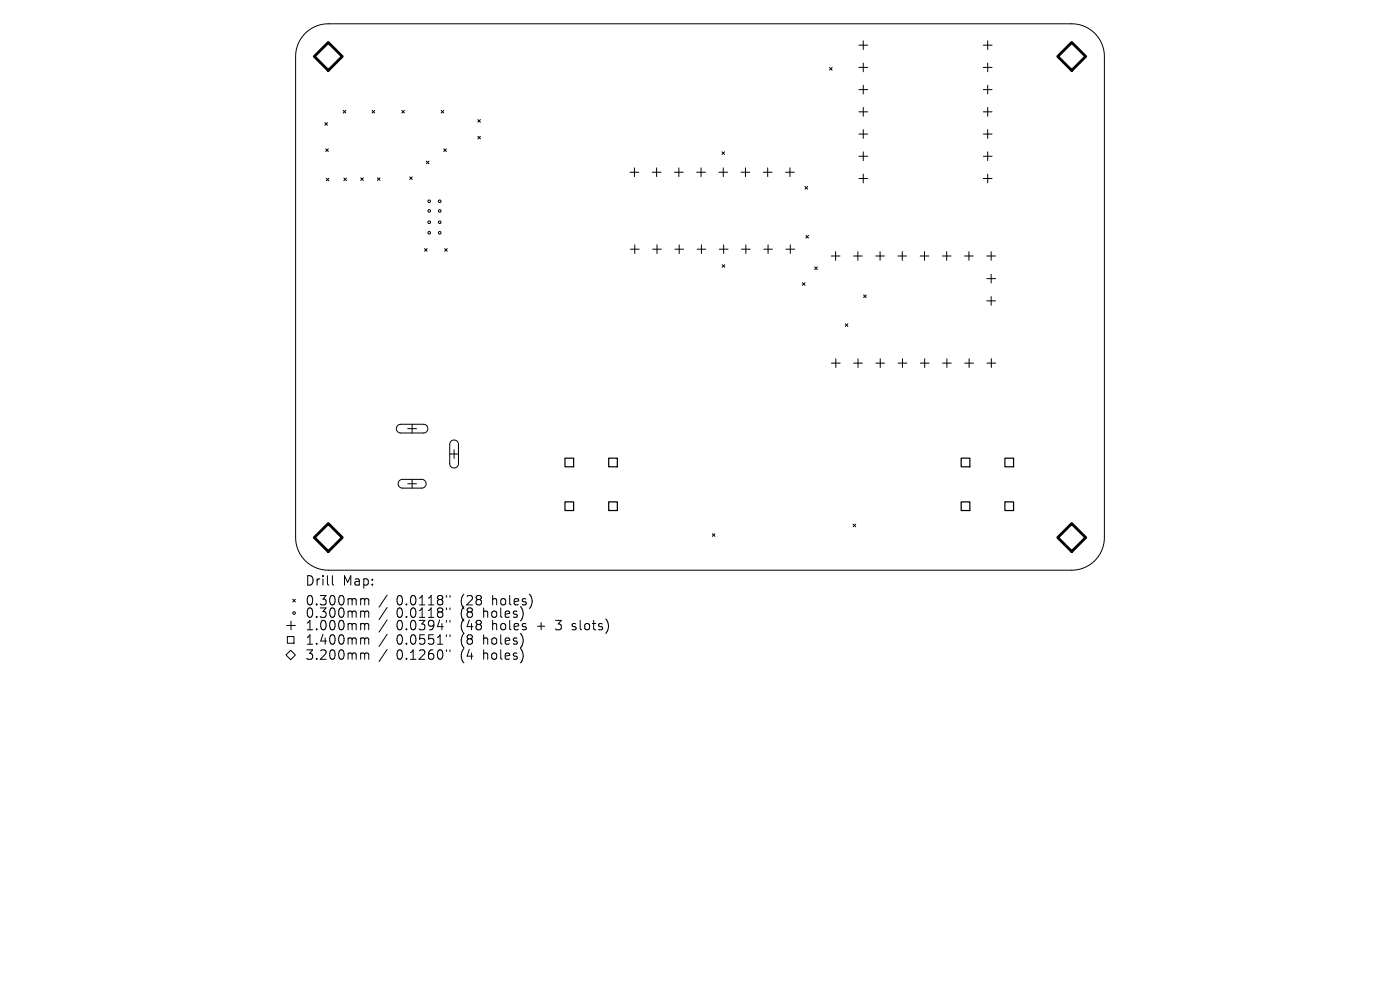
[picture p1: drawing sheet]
<svg xmlns="http://www.w3.org/2000/svg" width="297mm" height="210mm" viewBox="0 0 297 210" stroke-linecap="round" stroke-linejoin="round" font-family="sans-serif">
<defs><g id="words">
<g font-size="2.8">
<text x="64.7" y="124.5">Drill</text>
<text x="72.7" y="124.5">Map:</text>
<text x="64.7" y="128.7">0.300mm</text>
<text x="64.7" y="131.3">0.300mm</text>
<text x="84.1" y="128.7">0.0118&quot;</text>
<text x="84.1" y="131.3">0.0118&quot;</text>
<text x="97.8" y="128.7">(28</text>
<text x="97.8" y="131.3">(8</text>
<text x="102.8" y="131.3">holes)</text>
<text x="104.7" y="128.7">holes)</text>
<text x="64.7" y="134">1.000mm</text>
<text x="64.7" y="137">1.400mm</text>
<text x="84.1" y="134">0.0394&quot;</text>
<text x="84.1" y="137">0.0551&quot;</text>
<text x="97.8" y="134">(48</text>
<text x="97.8" y="137">(8</text>
<text x="102.8" y="137">holes)</text>
<text x="104.7" y="134">holes</text>
<text x="114.4" y="134">+</text>
<text x="118.6" y="134">3</text>
<text x="122.3" y="134">slots)</text>
<text x="64.7" y="140.2">3.200mm</text>
<text x="84.1" y="140.2">0.1260&quot;</text>
<text x="97.8" y="140.2">(4</text>
<text x="102.8" y="140.2">holes)</text>
</g>
</g></defs>
<g fill="none" stroke="#000" stroke-width=".21">
<path d="M64.7 7.1a6.9 6.9 0 0 1 4.9-2.1h157.8a6.9 6.9 0 0 1 6.9 7v102a6.9 6.9 0 0 1-6.9 7h-157.8a6.9 6.9 0 0 1-6.9-7v-102a6.9 6.9 0 0 1 2-4.9zM176 14.3l.5 .6M176.5 14.3l-.5 .6M182.2 9.6h1.9M182.2 14.3h1.9M182.2 19h1.9M183.1 8.7v1.8M183.1 13.4v1.8M183.1 18.1v1.8M208.6 9.6h1.9M208.6 14.3h1.9M208.6 19h1.9"/>
<path d="M209.5 8.7v1.8M209.5 13.4v1.8M209.5 18.1v1.8M68.9 26l.6 .6M69.1 31.6l.6 .5M69.2 37.8l.6 .6M69.5 26l-.6 .6M69.7 31.6l-.6 .5M69.8 37.8l-.6 .6M72.8 23.4l.6 .6M72.9 37.8l.6 .5M73.4 23.4l-.6 .6"/>
<path d="M73.5 37.8l-.6 .5M76.5 37.7l.6 .6M77.1 37.7l-.6 .6M78.9 23.4l.6 .6M79.5 23.4l-.6 .6M80.1 37.7l.5 .6M80.6 37.7l-.5 .6M85.2 23.4l.6 .6M85.8 23.4l-.6 .6M86.9 37.5l.6 .6M87.5 37.5l-.6 .6M90.4 34.2l.6 .5"/>
<path d="M91 34.2l-.6 .5M93.6 23.4l.5 .6M94.1 23.4l-.5 .6M94.1 31.6l.6 .5M94.7 31.6l-.6 .5M101.4 25.4l.5 .5M101.4 28.9l.5 .6M101.9 25.4l-.5 .5M101.9 28.9l-.5 .6M133.7 36.5h1.8M134.6 35.6v1.9M138.4 36.5h1.8"/>
<path d="M139.3 35.6v1.9M143.1 36.5h1.8M144 35.6v1.9M147.8 36.5h1.9M148.7 35.6v1.9M152.5 36.5h1.9M153.2 32.2l.5 .6M153.4 35.6v1.9M153.7 32.2l-.5 .6M157.2 36.5h1.9M158.2 35.6v1.9M161.9 36.5h1.9"/>
<path d="M162.9 35.6v1.9M166.7 36.5h1.8M167.6 35.6v1.9M170.8 39.6l.5 .5M171.3 39.6l-.5 .5M182.2 23.7h1.9M182.2 28.4h1.9M182.2 33.1h1.9M182.2 37.9h1.9M183.1 22.8v1.9M183.1 27.5v1.9M183.1 32.2v1.9"/>
<path d="M183.1 36.9v1.9M208.6 23.7h1.9M208.6 28.4h1.9M208.6 33.1h1.9M208.6 37.9h1.9M209.5 22.8v1.9M209.5 27.5v1.9M209.5 32.2v1.9M209.5 36.9v1.9M90.1 52.7l.5 .6M90.6 52.7l-.5 .6M94.3 52.7l.6 .6"/>
<path d="M94.9 52.7l-.6 .6M133.7 52.9h1.9M134.7 51.9v1.9M138.4 52.9h1.9M139.4 51.9v1.9M143.2 52.9h1.8M144.1 51.9v1.9M147.9 52.9h1.8M148.8 51.9v1.9M152.6 52.9h1.8M153.2 56.1l.6 .6M153.5 51.9v1.9"/>
<path d="M153.8 56.1l-.6 .6M157.3 52.9h1.9M158.2 51.9v1.9M162 52.9h1.9M162.9 51.9v1.9M166.7 52.9h1.9M167.7 51.9v1.9M170.2 60l.6 .5M170.8 60l-.6 .5M171 50l.5 .5M171.5 50l-.5 .5M172.8 56.6l.6 .6"/>
<path d="M173.4 56.6l-.6 .6M176.3 54.3h1.9M177.3 53.4v1.8M181.1 54.3h1.8M182 53.4v1.8M185.8 54.3h1.8M186.7 53.4v1.8M190.5 54.3h1.8M191.4 53.4v1.8M195.2 54.3h1.9M196.1 53.4v1.8M199.9 54.3h1.9"/>
<path d="M200.8 53.4v1.8M204.6 54.3h1.9M205.6 53.4v1.8M209.3 54.3h1.9M209.3 59.1h1.9M210.3 53.4v1.8M210.3 58.2v1.8M176.4 77h1.8M177.3 76.1v1.9M179.3 68.7l.6 .5M179.9 68.7l-.6 .5M181.1 77h1.9"/>
<path d="M182 76.1v1.9M183.2 62.6l.6 .5M183.8 62.6l-.6 .5M185.8 77h1.9M186.7 76.1v1.9M190.5 77h1.9M191.5 76.1v1.9M195.2 77h1.9M196.2 76.1v1.9M200 77h1.8M200.9 76.1v1.9M204.7 77h1.8"/>
<path d="M205.6 76.1v1.9M209.3 63.8h1.9M209.4 77h1.8M210.3 62.9v1.9M210.3 76.1v1.9M84.4 90.3l.5-.3h4.9a.93 .93 0 0 1 1 .9 .93 .93 0 0 1-1 1h-4.8a.93 .93 0 0 1-.8-.6 .93 .93 0 0 1 .2-1zM86.5 90.9h1.9M87.4 90v1.9M95.4 96.3h1.9M95.7 93.6a.93 .93 0 0 1 1-.2 .93 .93 0 0 1 .6 .9v4a.93 .93 0 0 1-1 1 .93 .93 0 0 1-.9-1v-4.1zM96.3 95.4v1.8M84.7 102l.6-.3h4.2a.93 .93 0 0 1 .9 .9 .93 .93 0 0 1-.9 .9h-4.1a.93 .93 0 0 1-.9-.5 .93 .93 0 0 1 .2-1z"/>
<path d="M86.5 102.6h1.9M87.4 101.7v1.8M151.1 113.2l.6 .6M151.7 113.2l-.6 .6M181 111.2l.5 .5M181.5 111.2l-.5 .5M60.8 132.7h1.9M61 135h1.4v1.4h-1.4zM61.7 137.9l1 1-1 1-1-1zM61.7 131.8v1.8M62.1 127.1l.6 .6M62.7 127.1l-.6 .6"/>
<path d="M70.5 122.1v1.7l.3 .3M76.8 127h.3l.3 .3M76.8 129.6h.3l.3 .3M76.8 132.3l.5 .1 .1 .2M76.8 135.3l.5 .1 .1 .2M76.8 138.5h.3l.3 .3M77.4 127.3l.3-.3 .4 .1 .1 1.2M77.4 127.3v1M77.4 129.9v1.1M77.4 132.6v1M77.4 135.6v1.1M77.4 138.8v1.1"/>
<path d="M77.4 129.9l.3-.3 .4 .1 .1 1.3M77.4 132.6l.3-.3 .4 .1 .1 1.2M77.4 135.6l.3-.3 .4 .1 .1 1.3M77.4 138.8l.3-.3 .4 .1 .1 1.3M82.1 126.2l-1.7 2.6M82.1 128.9l-1.7 2.5M82.1 131.5l-1.7 2.6M82.1 134.6l-1.7 2.5M82.1 137.8l-1.7 2.5M94.7 126.3v.4M94.7 129v.3M94.7 131.6v.4"/>
<path d="M94.7 134.7v.3M94.7 137.9v.3M95.5 126.3v.4M95.5 129v.3M95.5 131.6v.4M95.5 134.7v.3M95.5 137.9v.3M121.4 133.5l.2 .1M121.5 132.4v.4"/>
<circle cx="91.1" cy="47.2" r=".28"/>
<circle cx="91.1" cy="49.4" r=".28"/>
<circle cx="91.1" cy="44.7" r=".28"/>
<circle cx="91.1" cy="42.7" r=".28"/>
<circle cx="93.3" cy="47.2" r=".28"/>
<circle cx="93.3" cy="49.4" r=".28"/>
<circle cx="93.3" cy="44.7" r=".28"/>
<circle cx="93.3" cy="42.7" r=".28"/>
<circle cx="62.4" cy="130" r=".28"/>
</g>
<path d="M119.9 97.2h1.8v1.8h-1.8zM129.1 97.2h1.9v1.8h-1.9zM203.9 97.2h1.8v1.8h-1.8zM213.2 97.2h1.8v1.8h-1.8zM119.9 106.5h1.8v1.8h-1.8zM129.1 106.5h1.9v1.8h-1.9zM203.9 106.5h1.8v1.8h-1.8zM213.2 106.5h1.8v1.8h-1.8z" fill="none" stroke="#000" stroke-width=".26"/>
<path d="M69.6 9l3 3-3 2.9-2.9-2.9zM224.4 12l3-3 2.9 3-2.9 2.9zM66.7 114l2.9-2.9 3 2.9-3 3zM224.4 114l3-2.9 2.9 2.9-2.9 3z" fill="none" stroke="#000" stroke-width=".59"/>
<use href="#words"/>
</svg>
